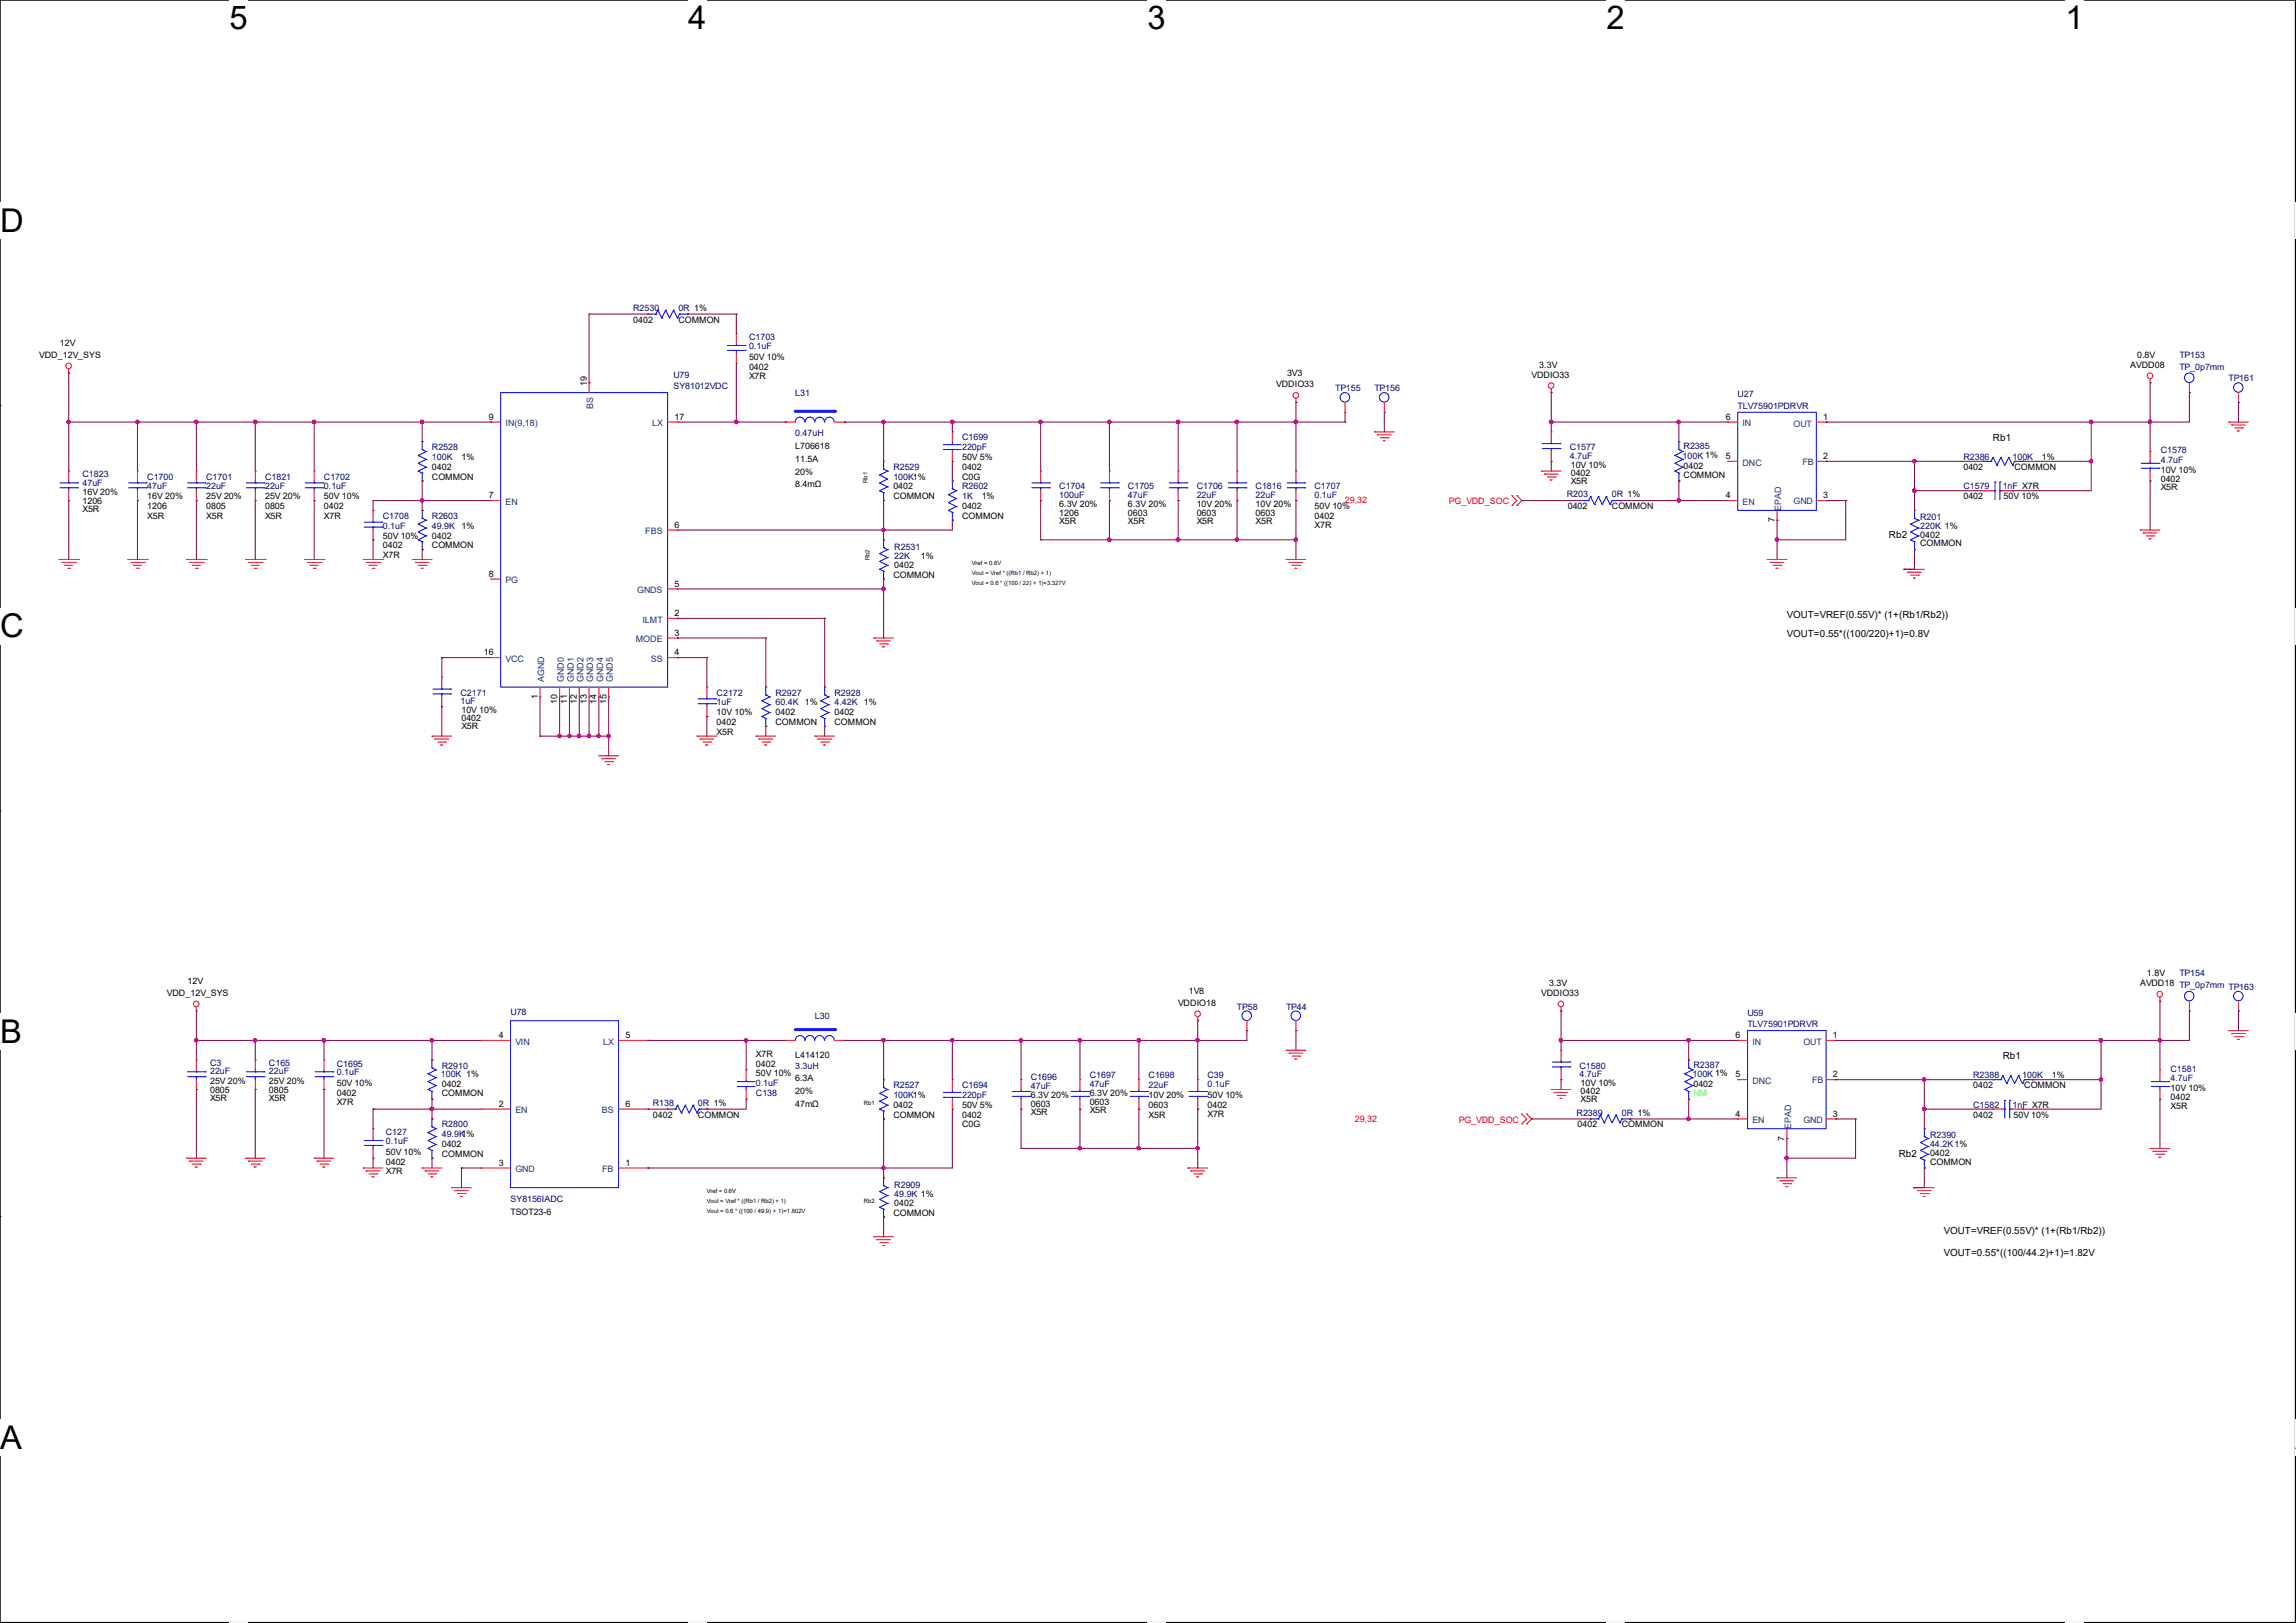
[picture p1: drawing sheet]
<svg xmlns="http://www.w3.org/2000/svg" width="297mm" height="210mm" viewBox="0 0 297 210" stroke-linecap="round" stroke-linejoin="round" font-family="sans-serif">
<defs><g id="words">
<g font-size="4.2">
<text x="29.7" y="3.8">5</text>
<text x="89" y="3.8">4</text>
<text x="148.4" y="3.8">3</text>
<text x="207.8" y="3.8">2</text>
<text x="267.2" y="3.8">1</text>
<text x="0" y="30">D</text>
<text x="0" y="82.5">C</text>
<text x="0" y="135">B</text>
<text x="0" y="187.5">A</text>
<text x="296.9" y="187.5">A</text>
</g>
<g font-size="1.3">
<text x="257.8" y="57.1">Rb1</text>
<text x="244.3" y="69.6">Rb2</text>
<text x="231.1" y="79.9">VOUT=VREF(0.55V)* (1+(Rb1/Rb2))</text>
<text x="231.1" y="82.5">VOUT=0.55*((100/220)+1)=0.8V</text>
<text x="259.1" y="137.1">Rb1</text>
<text x="245.6" y="149.6">Rb2</text>
<text x="251.5" y="159.7">VOUT=VREF(0.55V)* (1+(Rb1/Rb2))</text>
<text x="251.5" y="162.5">VOUT=0.55*((100/44.2)+1)=1.82V</text>
</g>
<g font-size="1.1" fill="#000080">
<text x="81.9" y="40.2">R2530</text>
<text x="87.7" y="40.2">0R 1%</text>
<text x="96.9" y="44">C1703</text>
<text x="96.9" y="45.2">0.1uF</text>
<text x="281.9" y="46.3">TP153</text>
<text x="281.9" y="47.8">TP_0p7mm</text>
<text x="87.1" y="48.9">U79</text>
<text x="87.1" y="50.4">SY81012VDC</text>
<text x="102.9" y="51.3">L31</text>
<text x="172.7" y="50.6">TP155</text>
<text x="177.8" y="50.6">TP156</text>
<text x="224.8" y="51.4">U27</text>
<text x="224.8" y="52.9">TLV75901PDRVR</text>
<text x="288.3" y="49.4">TP161</text>
<text x="55.9" y="58.3">R2528</text>
<text x="55.9" y="59.5">100K</text>
<text x="102.9" y="56.5">0.47uH</text>
<text x="124.4" y="57">C1699</text>
<text x="124.4" y="58.3">220pF</text>
<text x="203.1" y="58.3">C1577</text>
<text x="203.1" y="59.4">4.7uF</text>
<text x="217.7" y="59.4">100K 1%</text>
<text x="217.8" y="58.1">R2385</text>
<text x="254" y="59.5">R2386</text>
<text x="260.3" y="59.5">100K</text>
<text x="279.5" y="58.6">C1578</text>
<text x="279.5" y="59.9">4.7uF</text>
<text x="10.7" y="61.7">C1823</text>
<text x="10.7" y="62.8">47uF</text>
<text x="19" y="62.1">C1700</text>
<text x="19" y="63.3">47uF</text>
<text x="26.7" y="62.1">C1701</text>
<text x="26.7" y="63.3">22uF</text>
<text x="34.3" y="62.1">C1821</text>
<text x="34.3" y="63.3">22uF</text>
<text x="41.9" y="62.1">C1702</text>
<text x="41.9" y="63.3">0.1uF</text>
<text x="115.6" y="60.8">R2529</text>
<text x="115.6" y="62.1">100K1%</text>
<text x="124.4" y="63.3">R2602</text>
<text x="124.4" y="64.6">1K</text>
<text x="137" y="63.3">C1704</text>
<text x="137" y="64.5">100uF</text>
<text x="145.9" y="63.3">C1705</text>
<text x="145.9" y="64.5">47uF</text>
<text x="154.8" y="63.3">C1706</text>
<text x="154.8" y="64.5">22uF</text>
<text x="162.4" y="63.3">C1816</text>
<text x="162.4" y="64.5">22uF</text>
<text x="170" y="63.3">C1707</text>
<text x="170" y="64.5">0.1uF</text>
<text x="202.7" y="64.3">R203</text>
<text x="208.5" y="64.3">0R 1%</text>
<text x="254" y="63.3">C1579</text>
<text x="259.1" y="63.3">1nF X7R</text>
<text x="49.5" y="67.1">C1708</text>
<text x="49.5" y="68.4">0.1uF</text>
<text x="55.9" y="67.1">R2603</text>
<text x="55.9" y="68.4">49.9K</text>
<text x="115.7" y="71.2">R2531</text>
<text x="248.4" y="67.3">R201</text>
<text x="248.4" y="68.4">220K 1%</text>
<text x="115.7" y="72.3">22K</text>
<text x="59.6" y="90">C2171</text>
<text x="59.6" y="91.1">1uF</text>
<text x="92.7" y="90">C2172</text>
<text x="92.7" y="91.3">1uF</text>
<text x="100.3" y="90">R2927</text>
<text x="100.3" y="91.3">60.4K</text>
<text x="107.9" y="90">R2928</text>
<text x="107.9" y="91.3">4.42K</text>
<text x="66" y="131.3">U78</text>
<text x="105.4" y="131.9">L30</text>
<text x="160" y="130.6">TP58</text>
<text x="166.4" y="130.6">TP44</text>
<text x="226" y="131.4">U59</text>
<text x="281.9" y="126.3">TP154</text>
<text x="288.3" y="128.1">TP163</text>
<text x="27.2" y="137.9">C3</text>
<text x="34.8" y="137.9">C165</text>
<text x="226" y="132.9">TLV75901PDRVR</text>
<text x="27.2" y="139">22uF</text>
<text x="34.8" y="139">22uF</text>
<text x="43.6" y="138">C1695</text>
<text x="43.6" y="139.2">0.1uF</text>
<text x="57" y="139.4">100K 1%</text>
<text x="57.1" y="138.3">R2910</text>
<text x="84.4" y="143.1">R138</text>
<text x="90.3" y="143.1">0R 1%</text>
<text x="97.8" y="141.8">C138</text>
<text x="97.8" y="140.5">0.1uF</text>
<text x="102.9" y="138.3">3.3uH</text>
<text x="115.6" y="140.8">R2527</text>
<text x="115.6" y="142.1">100K1%</text>
<text x="124.4" y="140.8">C1694</text>
<text x="124.4" y="142.1">220pF</text>
<text x="133.3" y="139.8">C1696</text>
<text x="133.3" y="140.9">47uF</text>
<text x="141" y="139.5">C1697</text>
<text x="141" y="140.7">47uF</text>
<text x="148.6" y="139.5">C1698</text>
<text x="148.6" y="140.8">22uF</text>
<text x="156.2" y="139.5">C39</text>
<text x="156.2" y="140.7">0.1uF</text>
<text x="204.3" y="138.3">C1580</text>
<text x="204.3" y="139.4">4.7uF</text>
<text x="218.9" y="139.4">100K 1%</text>
<text x="219.1" y="138.1">R2387</text>
<text x="255.2" y="139.5">R2388</text>
<text x="255.2" y="143.3">C1582</text>
<text x="260.3" y="143.3">1nF X7R</text>
<text x="261.6" y="139.5">100K</text>
<text x="280.8" y="138.6">C1581</text>
<text x="280.8" y="139.9">4.7uF</text>
<text x="49.9" y="146.9">C127</text>
<text x="49.9" y="148">0.1uF</text>
<text x="57.1" y="145.9">R2800</text>
<text x="57.1" y="147.2">49.9K1%</text>
<text x="203.9" y="144.4">R2389</text>
<text x="209.8" y="144.4">0R 1%</text>
<text x="249.7" y="147.3">R2390</text>
<text x="249.7" y="148.4">44.2K1%</text>
<text x="66" y="155.5">SY8156IADC</text>
<text x="115.7" y="153.8">R2909</text>
<text x="115.7" y="154.9">49.9K 1%</text>
</g>
<g font-size="1.1">
<text x="81.9" y="41.7">0402</text>
<text x="87.7" y="41.7">COMMON</text>
<text x="5.1" y="46.3">VDD_12V_SYS</text>
<text x="7.7" y="44.8">12V</text>
<text x="96.9" y="46.6">50V 10%</text>
<text x="96.9" y="47.8">0402</text>
<text x="199.1" y="47.6">3.3V</text>
<text x="275.6" y="47.6">AVDD08</text>
<text x="276.5" y="46.3">0.8V</text>
<text x="75.9" y="49.9" transform="rotate(-90 75.9 49.9)">19</text>
<text x="96.9" y="49">X7R</text>
<text x="165.1" y="50.1">VDDIO33</text>
<text x="166.5" y="48.6">3V3</text>
<text x="198.1" y="48.9">VDDIO33</text>
<text x="59.7" y="59.5">1%</text>
<text x="63.2" y="54.3">9</text>
<text x="87.2" y="54.3">17</text>
<text x="102.9" y="58.1">L706618</text>
<text x="102.9" y="59.8">11.5A</text>
<text x="124.4" y="59.5">50V 5%</text>
<text x="223.2" y="54.3">6</text>
<text x="223.2" y="59.4">5</text>
<text x="235.8" y="59.4">2</text>
<text x="235.8" y="54.3">1</text>
<text x="264.1" y="59.5">1%</text>
<text x="10.7" y="64.1">16V 20%</text>
<text x="10.7" y="65.2">1206</text>
<text x="19" y="64.6">16V 20%</text>
<text x="19" y="65.9">1206</text>
<text x="26.7" y="64.6">25V 20%</text>
<text x="26.7" y="65.9">0805</text>
<text x="34.3" y="64.6">25V 20%</text>
<text x="34.3" y="65.9">0805</text>
<text x="41.9" y="64.6">50V 10%</text>
<text x="41.9" y="65.9">0402</text>
<text x="55.9" y="60.8">0402</text>
<text x="55.9" y="62.1">COMMON</text>
<text x="63.2" y="64.5">7</text>
<text x="102.9" y="61.4">20%</text>
<text x="102.9" y="63.1">8.4mΩ</text>
<text x="115.6" y="64.6">COMMON</text>
<text x="115.6" y="63.3">0402</text>
<text x="124.4" y="65.9">0402</text>
<text x="124.4" y="60.8">0402</text>
<text x="124.4" y="62.1">C0G</text>
<text x="127" y="64.6">1%</text>
<text x="137" y="65.6">6.3V 20%</text>
<text x="145.9" y="65.6">6.3V 20%</text>
<text x="154.8" y="65.6">10V 20%</text>
<text x="162.4" y="65.6">10V 20%</text>
<text x="170" y="65.9">50V 10%</text>
<text x="202.8" y="65.9">0402</text>
<text x="203.2" y="60.5">10V 10%</text>
<text x="203.2" y="61.6">0402</text>
<text x="203.2" y="62.6">X5R</text>
<text x="208.5" y="65.9">COMMON</text>
<text x="217.8" y="60.7">0402</text>
<text x="217.8" y="61.8">COMMON</text>
<text x="223.2" y="64.5">4</text>
<text x="235.8" y="64.5">3</text>
<text x="254" y="60.8">0402</text>
<text x="254" y="64.6">0402</text>
<text x="259.2" y="64.6">50V 10%</text>
<text x="260.6" y="60.8">COMMON</text>
<text x="279.5" y="61.2">10V 10%</text>
<text x="279.5" y="62.3">0402</text>
<text x="279.5" y="63.5">X5R</text>
<text x="10.7" y="66.3">X5R</text>
<text x="19" y="67.1">X5R</text>
<text x="26.7" y="67.1">X5R</text>
<text x="34.3" y="67.1">X5R</text>
<text x="41.9" y="67.1">X7R</text>
<text x="49.5" y="69.7">50V 10%</text>
<text x="49.5" y="71">0402</text>
<text x="55.9" y="69.7">0402</text>
<text x="55.9" y="71">COMMON</text>
<text x="59.7" y="68.4">1%</text>
<text x="87.2" y="68.3">6</text>
<text x="124.4" y="67.1">COMMON</text>
<text x="137" y="66.8">1206</text>
<text x="137" y="67.8">X5R</text>
<text x="145.9" y="66.8">0603</text>
<text x="145.9" y="67.8">X5R</text>
<text x="154.8" y="66.8">0603</text>
<text x="154.8" y="67.8">X5R</text>
<text x="162.4" y="66.8">0603</text>
<text x="162.4" y="67.8">X5R</text>
<text x="170" y="67.1">0402</text>
<text x="170" y="68.3">X7R</text>
<text x="229.6" y="67.6" transform="rotate(-90 229.6 67.6)">7</text>
<text x="248.4" y="69.6">0402</text>
<text x="248.4" y="70.7">COMMON</text>
<text x="49.5" y="72.2">X7R</text>
<text x="63.2" y="74.6">8</text>
<text x="87.2" y="75.9">5</text>
<text x="115.6" y="74.8">COMMON</text>
<text x="115.7" y="73.5">0402</text>
<text x="119.1" y="72.3">1%</text>
<text x="87.2" y="79.7">2</text>
<text x="87.2" y="82.3">3</text>
<text x="62.6" y="84.8">16</text>
<text x="87.2" y="84.8">4</text>
<text x="59.7" y="92.3">10V 10%</text>
<text x="59.7" y="93.3">0402</text>
<text x="59.7" y="94.3">X5R</text>
<text x="69.6" y="90.4" transform="rotate(-90 69.6 90.4)">1</text>
<text x="72.1" y="91.1" transform="rotate(-90 72.1 91.1)">10</text>
<text x="73.4" y="91.1" transform="rotate(-90 73.4 91.1)">11</text>
<text x="74.6" y="91.1" transform="rotate(-90 74.6 91.1)">12</text>
<text x="75.9" y="91.1" transform="rotate(-90 75.9 91.1)">13</text>
<text x="77.2" y="91.1" transform="rotate(-90 77.2 91.1)">14</text>
<text x="78.4" y="91.1" transform="rotate(-90 78.4 91.1)">15</text>
<text x="92.7" y="92.5">10V 10%</text>
<text x="92.7" y="93.8">0402</text>
<text x="92.7" y="95.1">X5R</text>
<text x="100.3" y="92.5">0402</text>
<text x="100.3" y="93.8">COMMON</text>
<text x="104.1" y="91.3">1%</text>
<text x="107.9" y="92.5">0402</text>
<text x="107.9" y="93.8">COMMON</text>
<text x="111.7" y="91.3">1%</text>
<text x="21.6" y="128.9">VDD_12V_SYS</text>
<text x="24.3" y="127.3">12V</text>
<text x="152.4" y="130.1">VDDIO18</text>
<text x="153.8" y="128.6">1V8</text>
<text x="199.4" y="128.9">VDDIO33</text>
<text x="200.4" y="127.6">3.3V</text>
<text x="276.8" y="127.6">AVDD18 TP_0p7mm</text>
<text x="277.7" y="126.3">1.8V</text>
<text x="64.5" y="134.3">4</text>
<text x="80.9" y="134.3">5</text>
<text x="97.8" y="136.7">X7R</text>
<text x="102.9" y="136.9">L414120</text>
<text x="224.5" y="134.3">6</text>
<text x="237.1" y="134.3">1</text>
<text x="27.2" y="140.3">25V 20%</text>
<text x="27.2" y="141.4">0805</text>
<text x="27.2" y="142.5">X5R</text>
<text x="34.8" y="140.3">25V 20%</text>
<text x="34.8" y="141.4">0805</text>
<text x="34.8" y="142.5">X5R</text>
<text x="43.6" y="140.5">50V 10%</text>
<text x="43.6" y="141.8">0402</text>
<text x="43.6" y="143">X7R</text>
<text x="57.1" y="140.7">0402</text>
<text x="57.1" y="141.8">COMMON</text>
<text x="64.5" y="143.2">2</text>
<text x="80.9" y="143.2">6</text>
<text x="97.8" y="139.3">50V 10%</text>
<text x="97.8" y="138">0402</text>
<text x="102.9" y="139.9">6.3A</text>
<text x="102.9" y="141.6">20%</text>
<text x="102.9" y="143.2">47mΩ</text>
<text x="115.6" y="143.3">0402</text>
<text x="124.4" y="143.3">50V 5%</text>
<text x="133.3" y="142.1">6.3V 20%</text>
<text x="133.3" y="143.2">0603</text>
<text x="141" y="141.8">6.3V 20%</text>
<text x="141" y="143">0603</text>
<text x="141" y="144">X5R</text>
<text x="148.6" y="142.1">10V 20%</text>
<text x="148.6" y="143.3">0603</text>
<text x="156.2" y="142.1">50V 10%</text>
<text x="156.2" y="143.3">0402</text>
<text x="204.5" y="140.5">10V 10%</text>
<text x="204.5" y="141.6">0402</text>
<text x="204.5" y="142.6">X5R</text>
<text x="219.1" y="140.7">0402</text>
<text x="224.5" y="139.4">5</text>
<text x="237.1" y="139.4">2</text>
<text x="255.2" y="140.8">0402</text>
<text x="261.8" y="140.8">COMMON</text>
<text x="265.4" y="139.5">1%</text>
<text x="280.8" y="141.2">10V 10%</text>
<text x="280.8" y="142.3">0402</text>
<text x="280.8" y="143.5">X5R</text>
<text x="49.9" y="149.4">50V 10%</text>
<text x="57.1" y="148.4">0402</text>
<text x="57.1" y="149.7">COMMON</text>
<text x="84.4" y="144.6">0402</text>
<text x="90.3" y="144.6">COMMON</text>
<text x="115.6" y="144.6">COMMON</text>
<text x="124.4" y="144.6">0402</text>
<text x="124.4" y="145.9">C0G</text>
<text x="133.3" y="144.2">X5R</text>
<text x="148.6" y="144.6">X5R</text>
<text x="156.2" y="144.5">X7R</text>
<text x="204.1" y="145.9">0402</text>
<text x="209.8" y="145.9">COMMON</text>
<text x="224.5" y="144.5">4</text>
<text x="230.8" y="147.6" transform="rotate(-90 230.8 147.6)">7</text>
<text x="237.1" y="144.5">3</text>
<text x="249.7" y="149.6">0402</text>
<text x="255.2" y="144.6">0402</text>
<text x="260.5" y="144.6">50V 10%</text>
<text x="49.9" y="150.7">0402</text>
<text x="49.9" y="151.9">X7R</text>
<text x="64.5" y="150.8">3</text>
<text x="80.9" y="150.8">1</text>
<text x="249.7" y="150.7">COMMON</text>
<text x="66" y="157.2">TSOT23-6</text>
<text x="115.6" y="157.3">COMMON</text>
<text x="115.7" y="156">0402</text>
</g>
<g font-size="1.1" fill="#004080">
<text x="76.8" y="53" transform="rotate(-90 76.8 53)">BS</text>
<text x="65.4" y="55.2">IN(9,18)</text>
<text x="84.4" y="55.2">LX</text>
<text x="225.4" y="55.2">IN</text>
<text x="232" y="55.2">OUT</text>
<text x="65.4" y="65.3">EN</text>
<text x="225.4" y="65.3">EN</text>
<text x="225.4" y="60.2">DNC</text>
<text x="232" y="65.2">GND</text>
<text x="233.1" y="60.2">FB</text>
<text x="83.5" y="69.1">FBS</text>
<text x="230.4" y="66.1" transform="rotate(-90 230.4 66.1)">EPAD</text>
<text x="65.4" y="75.5">PG</text>
<text x="82.4" y="76.8">GNDS</text>
<text x="82.2" y="83.1">MODE</text>
<text x="83.1" y="80.6">ILMT</text>
<text x="65.4" y="85.6">VCC</text>
<text x="70.4" y="88.3" transform="rotate(-90 70.4 88.3)">AGND</text>
<text x="72.9" y="88.3" transform="rotate(-90 72.9 88.3)">GND0</text>
<text x="74.2" y="88.3" transform="rotate(-90 74.2 88.3)">GND1</text>
<text x="75.5" y="88.3" transform="rotate(-90 75.5 88.3)">GND2</text>
<text x="76.8" y="88.3" transform="rotate(-90 76.8 88.3)">GND3</text>
<text x="78" y="88.3" transform="rotate(-90 78 88.3)">GND4</text>
<text x="79.3" y="88.3" transform="rotate(-90 79.3 88.3)">GND5</text>
<text x="84.2" y="85.6">SS</text>
<text x="66.7" y="135.2">VIN</text>
<text x="78" y="135.2">LX</text>
<text x="226.7" y="135.2">IN</text>
<text x="233.3" y="135.2">OUT</text>
<text x="226.7" y="140.3">DNC</text>
<text x="234.4" y="140.2">FB</text>
<text x="66.7" y="144.1">EN</text>
<text x="77.8" y="144.1">BS</text>
<text x="226.7" y="145.3">EN</text>
<text x="231.7" y="146.1" transform="rotate(-90 231.7 146.1)">EPAD</text>
<text x="233.3" y="145.2">GND</text>
<text x="66.7" y="151.7">GND</text>
<text x="77.9" y="151.7">FB</text>
</g>
<g font-size="1.1" fill="#f00">
<text x="174" y="65.1">29,32</text>
<text x="187.4" y="65.2">PG_VDD_SOC</text>
<text x="175.2" y="145.1">29,32</text>
<text x="188.7" y="145.2">PG_VDD_SOC</text>
</g>
<text font-size="1.1" fill="#0f0" x="219.1" y="141.8">NM</text>
<g font-size=".8">
<text x="112.2" y="62.5" transform="rotate(-90 112.2 62.5)">Rb1</text>
<text x="112.5" y="72.5" transform="rotate(-90 112.5 72.5)">Rb2</text>
<text x="125.7" y="73.1">Vref = 0.6V</text>
<text x="125.7" y="74.4">Vout = Vref * ((Rb1 / Rb2) + 1)</text>
<text x="125.7" y="75.6">Vout = 0.6 * ((100 / 22) + 1)=3.327V</text>
<text x="111.8" y="143">Rb1</text>
<text x="91.4" y="155.7">Vout = Vref * ((Rb1 / Rb2) + 1)</text>
<text x="91.4" y="154.4">Vref = 0.6V</text>
<text x="111.8" y="155.7">Rb2</text>
<text x="91.4" y="156.9">Vout = 0.6 * ((100 / 49.9) + 1)=1.802V</text>
</g>
</g></defs>
<path d="M0 0h296.9v209.9h-296.9z" fill="none" stroke="#000" stroke-width=".13"/>
<g fill="#fff">
<path d="M29.7 0h2.3v4.7h-2.3z"/>
<path d="M29.7 209.9h2.3v.1h-2.3z"/>
</g>
<path d="M59.4 0h.1M59.4 209.9h.1" fill="none" stroke="#000" stroke-width=".13"/>
<g fill="#fff">
<path d="M89 0h2.4v4.7h-2.4z"/>
<path d="M89 209.9h2.4v.1h-2.4z"/>
</g>
<path d="M118.7 0h.1M118.7 209.9h.1" fill="none" stroke="#000" stroke-width=".13"/>
<g fill="#fff">
<path d="M148.4 0h2.4v4.7h-2.4z"/>
<path d="M148.4 209.9h2.4v.1h-2.4z"/>
</g>
<path d="M178.1 0h.1M178.1 209.9h.1" fill="none" stroke="#000" stroke-width=".13"/>
<g fill="#fff">
<path d="M207.8 0h2.4v4.7h-2.4z"/>
<path d="M207.8 209.9h2.4v.1h-2.4z"/>
</g>
<path d="M237.5 0h.1M237.5 209.9h.1" fill="none" stroke="#000" stroke-width=".13"/>
<g fill="#fff">
<path d="M267.2 0h2.4v4.7h-2.4z"/>
<path d="M267.2 209.9h2.4v.1h-2.4z"/>
<path d="M0 26.2h3v4.7h-3z"/>
<path d="M296.9 26.2h.1v4.7h-.1z"/>
<path d="M0 78.7h3v4.7h-3z"/>
<path d="M296.9 78.7h.1v4.7h-.1z"/>
</g>
<path d="M0 52.5h.1M296.9 52.5h.1" fill="none" stroke="#000" stroke-width=".13"/>
<g fill="#fff">
<path d="M0 131.1h2.8v4.8h-2.8z"/>
<path d="M296.9 131.1h.1v4.8h-.1z"/>
</g>
<path d="M0 104.9h.1M296.9 104.9h.1" fill="none" stroke="#000" stroke-width=".13"/>
<g fill="#fff">
<path d="M-.1 183.6h2.9v4.8h-2.9z"/>
<path d="M296.8 183.6h.2v4.8h-.2z"/>
</g>
<path d="M0 157.4h.1M296.9 157.4h.1" fill="none" stroke="#000" stroke-width=".13"/>
<g fill="none" stroke="#f00" stroke-width=".13">
<path d="M8.9 48.3h.1M8.9 47.8v.5M167.6 52.1h.1M167.6 51.6v.5M177.8 55.9h.1M177.8 55.9h2.5M178.2 56.3h.1M178.2 56.3h1.8M178.6 56.6h1M178.9 57h.1M178.9 57h.3M179.6 56.6h.1"/>
<path d="M200.7 50.8h.1M200.7 50.3v.5M278.1 49.5h.1M278.1 49v.5M288.3 54.6h.1M288.3 54.6h2.5M288.7 55h.1M288.7 55h1.7M289.1 55.4h1M289.4 55.8h.1M289.4 55.8h.3M290.1 55.4h.1"/>
<path d="M7.6 72.4h2.6M8 72.8h1.8M8.4 73.2h.1M8.4 73.2h1M8.8 73.5h.2M9 73.5h.1M9.8 72.8h.1M10.2 72.4h.1M16.5 72.4h2.5M16.9 72.8h1.8M17.3 73.2h.1M17.3 73.2h1"/>
<path d="M17.7 73.5h.2M17.9 73.5h.1M18.7 72.8h.1M19 72.4h.1M24.1 72.4h2.6M24.5 72.8h1.8M24.9 73.2h.1M24.9 73.2h1M25.3 73.5h.2M25.5 73.5h.1M26.3 72.8h.1M26.7 72.4h.1"/>
<path d="M31.7 72.4h2.6M32.1 72.8h1.8M32.5 73.2h.1M32.5 73.2h1M32.9 73.5h.2M33.1 73.5h.1M33.9 72.8h.1M34.3 72.4h.1M39.4 72.4h2.5M39.8 72.8h1.7M40.1 73.2h.1M40.1 73.2h1"/>
<path d="M40.5 73.5h.3M40.8 73.5h.1M41.5 72.8h.1M41.9 72.4h.1M47 72.4h2.5M47.4 72.8h1.7M47.8 73.2h.1M47.8 73.2h1M48.1 73.5h.3M48.4 73.5h.1M49.1 72.8h.1M49.5 72.4h.1"/>
<path d="M53.3 72.4h.1M53.3 72.4h2.6M53.7 72.8h.1M53.7 72.8h1.8M54.1 73.2h1M54.5 73.5h.1M54.5 73.5h.2M54.6 66h.1M54.6 71.1h.1M55.1 73.2h.1M123.2 67.3h.1M123.2 62.2h.1"/>
<path d="M166.4 72.4h.1M166.4 72.4h2.5M166.8 72.8h.1M166.8 72.8h1.7M167.1 73.2h1M167.5 73.5h.1M167.5 73.5h.3M168.1 73.2h.1M195.6 65.4h.1M195.6 64.1h.1M195.6 64.1l.6 .7-.6 .6M196.2 64.1h.1"/>
<path d="M196.2 65.4h.1M196.2 64.1l.6 .7-.6 .6M199.4 61h.1M199.4 61h2.5M199.8 61.3h.1M199.8 61.3h1.7M200.2 61.7h1M200.5 62.1h.1M200.5 62.1h.3M201.2 61.7h.1M228.6 72.4h.1M228.6 72.4h2.5"/>
<path d="M229 72.8h.1M229 72.8h1.8M229.4 73.2h1M229.7 73.5h.1M229.7 73.5h.3M230.4 73.2h.1M246.4 73.7h.1M246.4 73.7h2.5M246.8 74h.1M246.8 74h1.7M247.1 74.4h1.1M247.5 74.8h.1"/>
<path d="M247.5 74.8h.3M248.2 74.4h.1M276.9 68.6h.1M276.9 68.6h2.5M277.2 69h.1M277.2 69h1.8M277.6 69.3h1M278 69.7h.1M278 69.7h.3M278.6 69.3h.1M55.9 95.2h.1M55.9 95.2h2.5"/>
<path d="M56.3 95.6h.1M56.3 95.6h1.7M56.6 96h1.1M57 96.4h.1M57 96.4h.3M57.7 96h.1M77.5 97.8h.1M77.5 97.8h2.5M77.9 98.2h.1M77.9 98.2h1.7M78.2 98.6h1M78.6 98.9h.1"/>
<path d="M78.6 98.9h.3M79.2 98.6h.1M90.2 95.2h.1M90.2 95.2h2.5M90.6 95.6h.1M90.6 95.6h1.7M90.9 96h1M91.3 96.4h.1M91.3 96.4h.3M91.9 96h.1M97.8 95.2h.1M97.8 95.2h2.5"/>
<path d="M98.2 95.6h.1M98.2 95.6h1.7M98.6 96h1M98.9 96.4h.1M98.9 96.4h.3M99.6 96h.1M105.4 95.2h.1M105.4 95.2h2.5M105.8 95.6h.1M105.8 95.6h1.8M106.2 96h1M106.6 96.4h.1"/>
<path d="M106.6 96.4h.2M107.2 96h.1M113 82.5h.1M113 82.5h2.6M113.4 82.9h.1M113.4 82.9h1.8M113.8 83.3h1M114.2 83.7h.1M114.2 83.7h.2M114.8 83.3h.1M25.4 130.8h.1M25.4 137.2h.1"/>
<path d="M25.4 130.3v.5M25.4 137.2v1.2M25.4 139.7v1.3M55.9 137.2h.1M147.3 139.7h.1M147.3 139.7v1.3M154.9 132.1h.1M154.9 131.6v.5M166.4 135.9h.1M166.4 135.9h2.5M166.8 136.3h.1M166.8 136.3h1.7"/>
<path d="M167.1 136.7h1M167.5 137h.1M167.5 137h.3M168.1 136.7h.1M201.9 130.8h.1M201.9 130.3v.5M279.4 129.5h.1M279.4 129v.5M288.3 133.3h.1M288.3 133.3h2.5M288.7 133.7h.1M288.7 133.7h1.7"/>
<path d="M289.1 134.1h1M289.4 134.5h.1M289.4 134.5h.3M290.1 134.1h.1M24.1 149.9h.1M24.1 149.9h2.6M24.5 150.2h.1M24.5 150.2h1.8M24.9 150.6h1M25.3 151h.1M25.3 151h.2M25.4 141h.1"/>
<path d="M25.9 150.6h.1M31.7 149.9h.1M31.7 149.9h2.6M32.1 150.2h.1M32.1 150.2h1.8M32.5 150.6h1M32.9 151h.1M32.9 151h.2M33.5 150.6h.1M40.6 149.9h.1M40.6 149.9h2.6M41 150.2h.1"/>
<path d="M41 150.2h1.8M41.4 150.6h1M41.8 151h.1M41.8 151h.2M42.4 150.6h.1M47 151.1h.1M47 151.1h2.5M47.4 151.5h.1M47.4 151.5h1.7M47.8 151.9h1M48.1 152.3h.1M48.1 152.3h.3"/>
<path d="M48.8 151.9h.1M54.6 151.1h.1M54.6 151.1h2.5M55 151.5h.1M55 151.5h1.8M55.4 151.9h1M55.8 152.3h.1M55.8 152.3h.2M55.9 142.2h.1M56.4 151.9h.1M58.4 153.7h.1M58.4 153.7h2.6"/>
<path d="M58.8 154.1h.1M58.8 154.1h1.8M59.2 154.4h1M59.6 154.8h.1M59.6 154.8h.2M60.2 154.4h.1M147.3 143.5h.1M147.3 142.2v1.3M153.7 151.1h.1M153.7 151.1h2.5M154.1 151.5h.1M154.1 151.5h1.7"/>
<path d="M154.4 151.9h1M154.8 152.3h.1M154.8 152.3h.3M155.4 151.9h.1M196.8 145.4h.1M196.8 144.1h.1M196.8 144.1l.7 .7-.7 .6M197.5 144.1h.1M197.5 145.4h.1M197.5 144.1l.6 .7-.6 .6M200.7 141h.1M200.7 141h2.5"/>
<path d="M201 141.4h.1M201 141.4h1.8M201.4 141.7h1M201.8 142.1h.1M201.8 142.1h.3M202.4 141.7h.1M229.9 152.4h.1M229.9 152.4h2.5M230.3 152.8h.1M230.3 152.8h1.7M230.6 153.2h1M231 153.5h.1"/>
<path d="M231 153.5h.3M231.6 153.2h.1M247.6 153.7h.1M247.6 153.7h2.6M248 154.1h.1M248 154.1h1.8M248.4 154.4h1M248.8 154.8h.1M248.8 154.8h.2M249.4 154.4h.1M278.1 148.6h.1M278.1 148.6h2.6"/>
<path d="M278.5 149h.1M278.5 149h1.8M278.9 149.4h1M279.3 149.7h.1M279.3 149.7h.2M279.9 149.4h.1M113 160h.1M113 160h2.6M113.4 160.4h.1M113.4 160.4h1.8M113.8 160.8h1M114.2 161.2h.1"/>
<path d="M114.2 161.2h.2M114.8 160.8h.1"/>
<circle cx="8.9" cy="47.3" r=".36"/>
<circle cx="167.6" cy="51.2" r=".36"/>
<circle cx="200.6" cy="49.9" r=".36"/>
<circle cx="278.1" cy="48.6" r=".36"/>
<circle cx="25.4" cy="129.9" r=".36"/>
<circle cx="154.9" cy="131.2" r=".36"/>
<circle cx="201.9" cy="129.9" r=".36"/>
<circle cx="279.4" cy="128.6" r=".36"/>
</g>
<g fill="none" stroke="#00f" stroke-width=".13">
<path d="M54.1 69.8h.1M54.1 67.8h.1M54.1 69.8l.5 .3M54.1 67.8l1 .5M54.6 70.1h.1M54.6 67.1h.1M54.6 66h.1M54.6 71.1h.1M54.6 67.1l.5 .2M54.6 66v1.1M54.6 70.1v1M55.1 69.3h.1"/>
<path d="M55.1 68.3h.1M55.1 67.3h.1M55.1 68.3l-1 .5 1 .5M55.1 69.3l-1 .5M55.1 67.3l-1 .5M122.7 64h.1M122.7 65h.1M122.7 66h.1M122.7 64l1 .5-1 .5M122.7 66l.5 .3M122.7 65l1 .5M123.2 63.2h.1"/>
<path d="M123.2 66.3h.1M123.2 67.3h.1M123.2 62.2h.1M123.2 63.2l.5 .3M123.2 62.2v1M123.2 66.3v1M123.7 63.5h.1M123.7 65.5h.1M123.7 63.5l-1 .5M123.7 65.5l-1 .5M24.3 139.3h2.2M24.3 138.7h2.2"/>
<path d="M25.4 138.7h.1M25.4 139.3h.1M25.4 138.4v.3M25.4 139.3v.4M26.5 139.3h.1M26.5 138.7h.1M55.4 138.9h.1M55.4 138.9l1 .5M55.9 138.2h.1M55.9 137.2h.1M55.9 138.2l.5 .2M55.9 137.2v1"/>
<path d="M56.4 139.4h.1M56.4 138.4h.1M56.4 139.4l-1 .6 1 .5M56.4 138.4l-1 .5M55.4 141h.1M55.4 141l.5 .2M55.9 141.2h.1M55.9 142.2h.1M55.9 141.2v1M56.4 140.5h.1M56.4 140.5l-1 .5M146.2 141.9h2.3"/>
<path d="M146.2 141.2h2.3M147.3 141.2h.1M147.3 141.9h.1M147.3 141v.2M147.3 141.9v.3M148.5 141.9h.1M148.5 141.2h.1"/>
</g>
<path d="M102.9 53.2h5" fill="none" stroke="#00f" stroke-width=".38"/>
<circle cx="107.9" cy="53.2" r=".19" fill="#00f"/>
<g fill="none" stroke="#00f" stroke-width=".13">
<path d="M94.1 45.3h2.3M94.1 44.7h2.3M95.2 44.7h.1M95.2 45.3h.1M95.2 44.4v.3M95.2 45.3v.4M96.4 45.3h.1M96.4 44.7h.1M104.1 54.6a.61 .61 0 0 0-.6-.6 .61 .61 0 0 0-.6 .6M105.4 54.6a.61 .61 0 0 0-.6-.6 .61 .61 0 0 0-.7 .6M106.6 54.6a.61 .61 0 0 0-.6-.6 .61 .61 0 0 0-.6 .6M107.9 54.6a.61 .61 0 0 0-.6-.6 .61 .61 0 0 0-.6 .6"/>
<path d="M114.3 59.7h.1M114.3 59.7v1M113.8 61.5h.1M113.8 62.5h.1M113.8 63.5h.1M113.8 73.7h.1M113.8 71.6h.1M113.8 61.5l1 .5-1 .5M113.8 63.5l.5 .3M113.8 62.5l1 .5M113.8 73.7l.5 .2M113.8 71.6l1 .5"/>
<path d="M114.3 60.7h.1M114.3 63.8h.1M114.3 64.8h.1M114.3 73.9h.1M114.3 70.9h.1M114.3 69.8h.1M114.3 74.9h.1M114.3 60.7l.5 .3M114.3 63.8v1M114.3 69.8v1.1M114.3 73.9v1M114.3 70.9l.5 .2"/>
<path d="M114.8 61h.1M114.8 63h.1M114.8 73.2h.1M114.8 72.1h.1M114.8 71.1h.1M114.8 61l-1 .5M114.8 63l-1 .5M114.8 72.1l-1 .5 1 .6M114.8 73.2l-1 .5M114.8 71.1l-1 .5M247.1 69.8h.1M247.1 67.8h.1"/>
<path d="M247.1 69.8l.5 .3M247.1 67.8l1.1 .5M247.6 70.1h.1M247.6 67.1h.1M247.6 66h.1M247.6 71.1h.1M247.6 67.1l.6 .2M247.6 66v1.1M247.6 70.1v1M248.2 69.3h.1M248.2 68.3h.1M248.2 67.3h.1"/>
<path d="M248.2 68.3l-1.1 .5 1.1 .5M248.2 69.3l-1.1 .5M248.2 67.3l-1.1 .5M106.2 92.7h.1M106.2 90.7h.1M106.2 92.7l.5 .3M106.2 90.7l1 .5M106.7 93h.1M106.7 89.9h.1M106.7 88.9h.1M106.7 94h.1M106.7 89.9l.5 .3"/>
<path d="M106.7 88.9v1M106.7 93v1M107.2 92.2h.1M107.2 91.2h.1M107.2 90.2h.1M107.2 91.2l-1 .5 1 .5M107.2 92.2l-1 .5M107.2 90.2l-1 .5M200.8 138h2.3M200.8 137.4h2.3M201.9 137.4h.1M201.9 138h.1"/>
<path d="M201.9 137.2v.2M201.9 138v.4M203.1 138h.1M203.1 137.4h.1M248.4 149.9h.1M248.4 147.8h.1M248.4 149.9l.5 .2M248.4 147.8l1 .5M248.9 150.1h.1M248.9 147.1h.1M248.9 146h.1M248.9 151.1h.1"/>
<path d="M248.9 147.1l.5 .2M248.9 146v1.1M248.9 150.1v1M249.4 149.4h.1M249.4 148.3h.1M249.4 147.3h.1M249.4 148.3l-1 .5 1 .6M249.4 149.4l-1 .5M249.4 147.3l-1 .5"/>
</g>
<g fill="none" stroke="#f00" stroke-width=".13">
<path d="M95.2 43.2h.1M95.2 47h.1M95.2 43.2v1.2M95.2 45.7v1.3M101.6 54.6h.1M101.6 54.6h1.3M107.9 54.6h1.3M109.2 54.6h.1M114.3 59.7h.1M114.3 64.8h.1M114.3 69.8h.1M114.3 74.9h.1"/>
<path d="M247.6 66h.1M247.6 71.1h.1M106.7 88.9h.1M106.7 94h.1M201.9 135.9h.1M201.9 139.7h.1M201.9 135.9v1.3M201.9 138.4v1.3M248.9 146h.1M248.9 151.1h.1"/>
</g>
<path d="M102.9 133.2h5" fill="none" stroke="#00f" stroke-width=".38"/>
<circle cx="107.9" cy="133.2" r=".19" fill="#00f"/>
<g fill="none" stroke="#00f" stroke-width=".13">
<path d="M54.1 58.9h.1M54.1 58.9l1 .5M54.6 58.2h.1M54.6 57.1h.1M54.6 58.2l.5 .2M54.6 57.1v1.1M55.1 59.4h.1M55.1 58.4h.1M55.1 59.4l-1 .5 1 .6M55.1 58.4l-1 .5M64.8 50.8h21.6v38.1h-21.6zM83.8 40.6h.1"/>
<path d="M83.8 40.6h1M84.8 40.6h.1M85.1 40.1h.1M85.1 40.1l-.3 .5M85.1 40.1l.5 1M85.6 41.1h.1M86.1 40.1h.1M86.1 40.1l.5 1 .5-1M86.1 40.1l-.5 1M87.1 40.1h.1M87.1 40.1l.5 1M87.6 41.1h.1"/>
<path d="M87.9 40.6h.1M87.9 40.6l-.3 .5M87.9 40.6h1M88.9 40.6h.1M122 57.5h.1M122 58.2h.1M122 57.5h2.3M122 58.2h2.3M123.2 58.2h.1M123.2 57.5h.1M123.2 57.1v.4M123.2 58.2v.2"/>
<path d="M199.5 58h2.3M199.5 57.4h2.3M200.7 57.4h.1M200.7 58h.1M200.7 57.1v.3M200.7 58v.4M201.8 58h.1M201.8 57.4h.1M216.7 58.9h.1M216.7 58.9l1 .5M217.2 58.2h.1M217.2 57.1h.1"/>
<path d="M217.2 58.2l.5 .2M217.2 57.1v1.1M217.7 59.4h.1M217.7 58.4h.1M217.7 59.4l-1 .5 1 .6M217.7 58.4l-1 .5M224.8 53.3h10.1v12.7h-10.1zM256.5 59.7h.1M256.5 59.7h1.1M257.6 59.7h.1M257.8 59.2h.1M257.8 59.2l-.2 .5"/>
<path d="M257.8 59.2l.5 1M258.8 59.2h.1M258.8 59.2l.5 1 .5-1M258.8 59.2l-.5 1M259.8 59.2h.1M259.8 59.2l.5 1M260.6 59.7h.1M260.6 59.7l-.3 .5M260.6 59.7h1M261.6 59.7h.1M277 59.9h2.3M278.1 59.9h.1"/>
<path d="M278.1 59.7v.2M279.3 59.9h.1M7.7 63.1h2.3M7.7 62.5h2.3M8.9 62.5h.1M8.9 63.1h.1M8.9 62.2v.3M8.9 63.1v.4M10 63.1h.1M10 62.5h.1M16.6 63.1h2.3M16.6 62.5h2.3"/>
<path d="M17.8 62.5h.1M17.8 63.1h.1M17.8 62.2v.3M17.8 63.1v.4M18.9 63.1h.1M18.9 62.5h.1M24.3 63.1h2.2M24.3 62.5h2.2M25.4 62.5h.1M25.4 63.1h.1M25.4 62.2v.3M25.4 63.1v.4"/>
<path d="M26.5 63.1h.1M26.5 62.5h.1M31.9 63.1h2.3M31.9 62.5h2.3M33 62.5h.1M33 63.1h.1M33 62.2v.3M33 63.1v.4M34.2 63.1h.1M34.2 62.5h.1M39.5 63.1h2.3M39.5 62.5h2.3"/>
<path d="M40.6 62.5h.1M40.6 63.1h.1M40.6 62.2v.3M40.6 63.1v.4M41.8 63.1h.1M41.8 62.5h.1M47.1 68.2h2.3M47.1 67.6h2.3M48.3 67.6h.1M48.3 68.2h.1M48.3 67.3v.3M48.3 68.2v.4"/>
<path d="M49.4 68.2h.1M49.4 67.6h.1M54.1 61h.1M54.1 61l.5 .2M54.6 61.2h.1M54.6 62.2h.1M54.6 61.2v1M55.1 60.5h.1M55.1 60.5l-1 .5M133.5 63.1h2.3M133.5 62.5h2.3M134.6 62.5h.1"/>
<path d="M134.6 63.1h.1M134.6 62.2v.3M134.6 63.1v.4M135.8 63.1h.1M135.8 62.5h.1M142.4 63.1h2.3M142.4 62.5h2.3M143.5 62.5h.1M143.5 63.1h.1M143.5 62.2v.3M143.5 63.1v.4M144.7 63.1h.1"/>
<path d="M144.7 62.5h.1M151.3 63.1h2.2M151.3 62.5h2.2M152.4 62.5h.1M152.4 63.1h.1M152.4 62.2v.3M152.4 63.1v.4M153.5 63.1h.1M153.5 62.5h.1M158.9 63.1h2.3M158.9 62.5h2.3M160 62.5h.1"/>
<path d="M160 63.1h.1M160 62.2v.3M160 63.1v.4M161.2 63.1h.1M161.2 62.5h.1M166.5 63.1h2.3M166.5 62.5h2.3M167.6 62.5h.1M167.6 63.1h.1M167.6 62.2v.3M167.6 63.1v.4M168.8 63.1h.1"/>
<path d="M168.8 62.5h.1M204.5 64.8h.1M204.5 64.8h1M205.5 64.8h.1M205.7 64.3h.1M205.7 64.3l-.2 .5M205.7 64.3l.5 1M206.2 65.3h.1M206.8 64.3h.1M206.8 64.3l.5 1 .5-1M206.8 64.3l-.6 1M207.8 64.3h.1"/>
<path d="M207.8 64.3l.5 1M208.3 65.3h.1M208.5 64.8h.1M208.5 64.8l-.2 .5M208.5 64.8h1M209.5 64.8h.1M216.7 61h.1M216.7 61l.5 .2M217.2 61.2h.1M217.2 62.2h.1M217.2 61.2v1M217.7 60.5h.1"/>
<path d="M217.7 60.5l-1 .5M257.8 63.5h.3M258.1 63.5h.1M258.1 62.4h.1M258.1 62.4v2.2M258.3 60.2h.1M258.7 62.4h.1M258.7 63.5h.1M258.7 63.5h.4M258.7 62.4v2.2M260.3 60.2h.1M277 60.6h2.3"/>
<path d="M278.1 60.6h.1M278.1 60.6v.4M279.3 60.6h.1M56 89.8h2.3M56 89.2h2.3M57.1 89.2h.1M57.1 89.8h.1M57.1 88.9v.3M57.1 89.8v.4M58.3 89.8h.1M58.3 89.2h.1M90.3 91.1h2.3"/>
<path d="M90.3 90.4h2.3M91.4 90.4h.1M91.4 91.1h.1M91.4 90.2v.2M91.4 91.1v.3M92.6 91.1h.1M92.6 90.4h.1M98.6 92.7h.1M98.6 90.7h.1M98.6 92.7l.5 .3M98.6 90.7l1 .5M99.1 93h.1"/>
<path d="M99.1 89.9h.1M99.1 88.9h.1M99.1 94h.1M99.1 89.9l.5 .3M99.1 88.9v1M99.1 93v1M99.6 92.2h.1M99.6 91.2h.1M99.6 90.2h.1M99.6 91.2l-1 .5 1 .5M99.6 92.2l-1 .5M99.6 90.2l-1 .5"/>
<path d="M31.9 139.3h2.3M31.9 138.7h2.3M33 138.7h.1M33 139.3h.1M33 138.4v.3M33 139.3v.4M34.2 139.3h.1M34.2 138.7h.1M40.8 139.3h2.3M40.8 138.7h2.3M41.9 138.7h.1M41.9 139.3h.1"/>
<path d="M41.9 138.4v.3M41.9 139.3v.4M43.1 139.3h.1M43.1 138.7h.1M66 132.1h14v21.6h-14zM95.4 140h.1M95.4 140h2.3M96.5 140h.1M96.5 139.7v.3M104.1 134.6a.61 .61 0 0 0-.6-.6 .61 .61 0 0 0-.6 .6M105.4 134.6a.61 .61 0 0 0-.6-.6 .61 .61 0 0 0-.7 .6M106.6 134.6a.61 .61 0 0 0-.6-.6 .61 .61 0 0 0-.6 .6"/>
<path d="M107.9 134.6a.61 .61 0 0 0-.6-.6 .61 .61 0 0 0-.6 .6M114.3 139.7h.1M114.3 139.7v1M217.9 138.9h.1M217.9 138.9l1 .5M218.4 138.2h.1M218.4 137.2h.1M218.4 138.2l.5 .2M218.4 137.2v1M218.9 139.4h.1M218.9 138.4h.1M218.9 139.4l-1 .6 1 .5"/>
<path d="M218.9 138.4l-1 .5M226.1 133.3h10.1v12.7h-10.1zM257.8 139.7h.1M257.8 139.7h1M258.8 139.7h.1M259.1 139.2h.1M259.1 139.2l-.3 .5M259.1 139.2l.5 1M260.1 139.2h.1M260.1 139.2l.5 1 .5-1M260.1 139.2l-.5 1M261.1 139.2h.1"/>
<path d="M261.1 139.2l.5 1M261.9 139.7h.1M261.9 139.7l-.3 .5M261.9 139.7h1M262.9 139.7h.1M278.3 140h2.2M279.4 140h.1M279.4 139.7v.3M280.5 140h.1M47.1 148.2h2.3M47.1 147.6h2.3M48.3 147.6h.1"/>
<path d="M48.3 148.2h.1M48.3 147.3v.3M48.3 148.2v.4M49.4 148.2h.1M49.4 147.6h.1M55.4 148.6h.1M55.4 146.6h.1M55.4 148.6l.5 .2M55.4 146.6l1 .5M55.9 148.8h.1M55.9 145.8h.1M55.9 144.8h.1"/>
<path d="M55.9 149.9h.1M55.9 145.8l.5 .2M55.9 144.8v1M55.9 148.8v1.1M56.4 148.1h.1M56.4 147.1h.1M56.4 146h.1M56.4 147.1l-1 .5 1 .5M56.4 148.1l-1 .5M56.4 146l-1 .6M86.4 143.5h.1M86.4 143.5h1"/>
<path d="M87.4 143.5h.1M87.6 143h.1M87.6 143l-.2 .5M87.6 143l.5 1M88.1 144h.1M88.6 143h.1M88.6 143l.6 1 .5-1M88.6 143l-.5 1M89.7 143h.1M89.7 143l.5 1M90.2 144h.1M90.4 143.5h.1"/>
<path d="M90.4 143.5l-.2 .5M90.4 143.5h1M91.4 143.5h.1M95.4 140.6h.1M95.4 140.6h2.3M96.5 140.6h.1M96.5 140.6v.4M113.8 156.2h.1M113.8 154.2h.1M113.8 141.5h.1M113.8 142.5h.1M113.8 143.5h.1"/>
<path d="M113.8 156.2l.5 .3M113.8 154.2l1 .5M113.8 141.5l1 .5-1 .5M113.8 143.5l.5 .3M113.8 142.5l1 .5M114.3 156.5h.1M114.3 153.4h.1M114.3 152.4h.1M114.3 157.5h.1M114.3 140.7h.1M114.3 143.8h.1M114.3 144.8h.1"/>
<path d="M114.3 153.4l.5 .3M114.3 143.8v1M114.3 152.4v1M114.3 156.5v1M114.3 140.7l.5 .3M114.8 155.7h.1M114.8 154.7h.1M114.8 153.7h.1M114.8 141h.1M114.8 143h.1M114.8 154.7l-1 .5 1 .5M114.8 155.7l-1 .5"/>
<path d="M114.8 153.7l-1 .5M114.8 141l-1 .5M114.8 143l-1 .5M122 141.4h.1M122 142h.1M122 141.4h2.3M122 142h2.3M123.2 142h.1M123.2 141.4h.1M123.2 141v.4M123.2 142v.2M130.9 141.9h2.3"/>
<path d="M130.9 141.2h2.3M132.1 141.2h.1M132.1 141.9h.1M132.1 141v.2M132.1 141.9v.3M133.2 141.9h.1M133.2 141.2h.1M138.6 141.9h2.2M138.6 141.2h2.2M139.7 141.2h.1M139.7 141.9h.1M139.7 141v.2"/>
<path d="M139.7 141.9v.3M140.8 141.9h.1M140.8 141.2h.1M153.8 141.9h2.3M153.8 141.2h2.3M154.9 141.2h.1M154.9 141.9h.1M154.9 141v.2M154.9 141.9v.3M156.1 141.9h.1M156.1 141.2h.1M205.7 144.8h.1"/>
<path d="M205.7 144.8h1.1M206.8 144.8h.1M207 144.3h.1M207 144.3l-.2 .5M207 144.3l.5 1M207.5 145.3h.1M208 144.3h.1M208 144.3l.5 1 .5-1M208 144.3l-.5 1M209 144.3h.1M209 144.3l.5 1M209.5 145.3h.1"/>
<path d="M209.8 144.8h.1M209.8 144.8l-.3 .5M209.8 144.8h1M210.8 144.8h.1M217.9 141h.1M217.9 141l.5 .2M218.4 141.2h.1M218.4 142.2h.1M218.4 141.2v1M218.9 140.5h.1M218.9 140.5l-1 .5M259.1 143.5h.2"/>
<path d="M259.3 143.5h.1M259.3 142.4h.1M259.3 142.4v2.3M259.6 140.2h.1M260 142.4h.1M260 143.5h.1M260 143.5h.3M260 142.4v2.3M261.6 140.2h.1M278.3 140.6h2.2M279.4 140.6h.1M279.4 140.6v.4"/>
<path d="M280.5 140.6h.1"/>
<circle cx="174" cy="51.4" r=".61"/>
<circle cx="179" cy="51.4" r=".61"/>
<circle cx="283.2" cy="48.9" r=".61"/>
<circle cx="289.5" cy="50.1" r=".61"/>
<circle cx="161.3" cy="131.4" r=".61"/>
<circle cx="167.6" cy="131.4" r=".61"/>
<circle cx="283.2" cy="128.9" r=".61"/>
<circle cx="289.5" cy="128.9" r=".61"/>
</g>
<g fill="none" stroke="#f00" stroke-width=".13">
<path d="M54.6 57.1h.1M63.5 54.6h.1M63.5 54.6h1.3M76.2 49.5h.1M76.2 49.5v1.3M83.8 40.6h.1M86.4 54.6h1.2M87.6 54.6h.1M88.9 40.6h.1M123.2 59.7h.1M123.2 55.9h.1M123.2 55.9v1.2"/>
<path d="M123.2 58.4v1.3M174 53.3h.1M174 52.1v1.2M179.1 53.3h.1M179.1 52.1v1.2M200.7 55.9h.1M200.7 59.7h.1M200.7 55.9v1.2M200.7 58.4v1.3M217.2 57.1h.1M223.5 54.6h.1M223.5 59.7h.1"/>
<path d="M223.5 59.7h1.3M223.5 54.6h1.3M234.9 59.7h1.3M234.9 54.6h1.3M236.2 59.7h.1M236.2 54.6h.1M256.5 59.7h.1M261.6 59.7h.1M278.1 58.4h.1M278.1 58.4v1.3M283.2 50.8h.1M283.2 49.5v1.3"/>
<path d="M289.6 52.1h.1M289.6 50.8v1.3M8.9 61h.1M8.9 64.8h.1M8.9 61v1.2M8.9 63.5v1.3M17.8 61h.1M17.8 64.8h.1M17.8 61v1.2M17.8 63.5v1.3M25.4 61h.1M25.4 64.8h.1"/>
<path d="M25.4 61v1.2M25.4 63.5v1.3M33 61h.1M33 64.8h.1M33 61v1.2M33 63.5v1.3M40.6 61h.1M40.6 64.8h.1M40.6 61v1.2M40.6 63.5v1.3M48.3 66h.1M48.3 69.8h.1"/>
<path d="M48.3 66v1.3M48.3 68.6v1.2M54.6 62.2h.1M63.5 64.8h.1M63.5 74.9h.1M63.5 64.8h1.3M63.5 74.9h1.3M86.4 76.2h1.2M86.4 68.6h1.2M87.6 76.2h.1M87.6 68.6h.1M134.6 61h.1"/>
<path d="M134.6 64.8h.1M134.6 61v1.2M134.6 63.5v1.3M143.5 61h.1M143.5 64.8h.1M143.5 61v1.2M143.5 63.5v1.3M152.4 61h.1M152.4 64.8h.1M152.4 61v1.2M152.4 63.5v1.3M160 61h.1"/>
<path d="M160 64.8h.1M160 61v1.2M160 63.5v1.3M167.6 61h.1M167.6 64.8h.1M167.6 61v1.2M167.6 63.5v1.3M204.5 64.8h.1M209.5 64.8h.1M217.2 62.2h.1M223.5 64.8h.1M223.5 64.8h1.3"/>
<path d="M229.9 67.3h.1M229.9 66v1.3M234.9 64.8h1.3M236.2 64.8h.1M256.5 63.5h.1M256.5 63.5h1.3M259.1 63.5h1.2M260.3 63.5h.1M278.1 62.2h.1M278.1 61v1.2M57.1 87.6h.1M57.1 91.4h.1"/>
<path d="M57.1 87.6v1.3M57.1 90.2v1.2M63.5 85.1h.1M63.5 85.1h1.3M69.8 90.2h.1M69.8 88.9v1.3M72.4 90.2h.1M72.4 88.9v1.3M73.7 90.2h.1M73.7 88.9v1.3M74.9 90.2h.1M74.9 88.9v1.3"/>
<path d="M76.2 90.2h.1M76.2 88.9v1.3M77.5 90.2h.1M77.5 88.9v1.3M78.7 90.2h.1M78.7 88.9v1.3M86.4 80h1.2M86.4 82.5h1.2M86.4 85.1h1.2M87.6 80h.1M87.6 82.5h.1M87.6 85.1h.1"/>
<path d="M91.4 88.9h.1M91.4 92.7h.1M91.4 88.9v1.3M91.4 91.4v1.3M99.1 88.9h.1M99.1 94h.1M33 137.2h.1M33 137.2v1.2M33 139.7v1.3M41.9 137.2h.1M41.9 137.2v1.2M41.9 139.7v1.3"/>
<path d="M62.2 134.6h.1M62.2 134.6h3.8M80 134.6h3.8M83.8 134.6h.1M96.5 138.4h.1M96.5 138.4v1.3M101.6 134.6h.1M101.6 134.6h1.3M107.9 134.6h1.3M109.2 134.6h.1M114.3 139.7h.1M123.2 139.7h.1"/>
<path d="M123.2 139.7v1.3M132.1 139.7h.1M132.1 139.7v1.3M139.7 139.7h.1M139.7 139.7v1.3M154.9 139.7h.1M154.9 139.7v1.3M161.3 133.3h.1M161.3 132.1v1.2M167.6 133.3h.1M167.6 132.1v1.2M218.4 137.2h.1"/>
<path d="M224.8 134.6h.1M224.8 139.7h.1M224.8 134.6h1.3M224.8 139.7h1.3M236.2 134.6h1.3M236.2 139.7h1.3M237.5 139.7h.1M237.5 134.6h.1M257.8 139.7h.1M262.9 139.7h.1M279.4 138.4h.1M279.4 138.4v1.3"/>
<path d="M283.2 130.8h.1M283.2 129.5v1.3M289.6 130.8h.1M289.6 129.5v1.3M33 141h.1M41.9 141h.1M48.3 146h.1M48.3 149.9h.1M48.3 146v1.3M48.3 148.6v1.3M55.9 144.8h.1M55.9 149.9h.1"/>
<path d="M62.2 143.5h.1M62.2 151.1h.1M62.2 143.5h3.8M62.2 151.1h3.8M80 143.5h3.8M80 151.1h3.8M83.8 143.5h.1M83.8 151.1h.1M86.4 143.5h.1M91.4 143.5h.1M96.5 142.2h.1M96.5 141v1.2"/>
<path d="M114.3 152.4h.1M114.3 157.5h.1M114.3 144.8h.1M123.2 143.5h.1M123.2 142.2v1.3M132.1 143.5h.1M132.1 142.2v1.3M139.7 143.5h.1M139.7 142.2v1.3M154.9 143.5h.1M154.9 142.2v1.3M205.7 144.8h.1"/>
<path d="M210.8 144.8h.1M218.4 142.2h.1M224.8 144.8h.1M224.8 144.8h1.3M231.1 147.3h.1M231.1 146v1.3M236.2 144.8h1.3M237.5 144.8h.1M257.8 143.5h.1M257.8 143.5h1.3M260.3 143.5h1.3M261.6 143.5h.1"/>
<path d="M279.4 142.2h.1M279.4 141v1.2"/>
</g>
<g fill="none" stroke="#800040" stroke-width=".13">
<path d="M8.9 48.3h.1M8.9 54.6h.1M8.9 54.6h54.6M8.9 48.3v12.7M17.8 54.6h.1M17.8 54.6v6.4M25.4 54.6h.1M25.4 54.6v6.4M33 54.6h.1M33 54.6v6.4M40.6 54.6h.1M40.6 54.6v6.4"/>
<path d="M54.6 54.6h.1M54.6 54.6v2.5M63.5 54.6h.1M76.2 40.6h.1M76.2 49.5h.1M76.2 40.6v8.9M76.2 40.6h7.6M87.6 54.6h14M88.9 40.6h.1M88.9 40.6h6.3M95.2 40.6h.1M95.2 54.6h.1"/>
<path d="M95.2 40.6v2.6M95.2 47v7.6M101.6 54.6h.1M109.2 54.6h.1M109.2 54.6h64.8M114.3 54.6h.1M114.3 54.6v5.1M123.2 55.9h.1M123.2 54.6h.1M123.2 59.7h.1M123.2 54.6v1.3M123.2 59.7v2.5"/>
<path d="M134.6 54.6h.1M134.6 54.6v6.4M143.5 54.6h.1M143.5 54.6v6.4M152.4 54.6h.1M152.4 54.6v6.4M160 54.6h.1M160 54.6v6.4M167.6 52.1h.1M167.6 54.6h.1M167.6 52.1v8.9M174 54.6h.1"/>
<path d="M174 53.3v1.3M179.1 53.3h.1M179.1 53.3v2.6M200.7 50.8h.1M200.7 54.6h.1M200.7 59.7h.1M200.7 50.8v5.1M200.7 59.7v1.3M200.7 54.6h22.8M217.2 54.6h.1M217.2 54.6v2.5M236.2 54.6h.1"/>
<path d="M236.2 59.7h.1M236.2 59.7h20.3M247.6 59.7h.1M247.6 59.7v6.3M261.6 59.7h.1M261.6 59.7h8.9M270.5 54.6h.1M270.5 59.7h.1M270.5 54.6v8.9h-10.2M278.1 49.5h.1M278.1 54.6h.1M278.1 49.5v8.9"/>
<path d="M283.2 50.8h.1M283.2 50.8v3.8h-47M289.6 52.1h.1M289.6 52.1v2.5M8.9 64.8h.1M8.9 64.8v7.6M17.8 64.8h.1M17.8 64.8v7.6M25.4 64.8h.1M25.4 64.8v7.6M33 64.8h.1M33 64.8v7.6"/>
<path d="M40.6 64.8h.1M40.6 64.8v7.6M48.3 64.8h.1M48.3 69.8h.1M48.3 66h.1M48.3 64.8h15.2M48.3 64.8v1.2M48.3 69.8v2.6M54.6 64.8h.1M54.6 71.1h.1M54.6 66h.1M54.6 62.2v3.8"/>
<path d="M54.6 71.1v1.3M87.6 76.2h26.7M114.3 64.8h.1M114.3 76.2h.1M114.3 68.6h.1M114.3 64.8v5M114.3 74.9v7.6M123.2 67.3h.1M123.2 67.3v1.3h-35.6M134.6 64.8h.1M134.6 69.8h.1M134.6 69.8h33"/>
<path d="M134.6 64.8v5M143.5 64.8h.1M143.5 69.8h.1M143.5 64.8v5M152.4 64.8h.1M152.4 69.8h.1M152.4 64.8v5M160 64.8h.1M160 69.8h.1M160 64.8v5M167.6 64.8h.1M167.6 69.8h.1"/>
<path d="M167.6 64.8v7.6M196.8 64.8h.1M196.8 64.8h7.7M209.5 64.8h.1M209.5 64.8h14M217.2 62.2h.1M217.2 64.8h.1M217.2 62.2v2.6M229.9 67.3h.1M229.9 69.8h.1M229.9 67.3v5.1M236.2 64.8h.1"/>
<path d="M236.2 64.8h2.6M238.8 64.8h.1M238.8 64.8v5h-8.9M246.3 73.7h.1M247.6 63.5h.1M247.6 71.1h.1M247.6 71.1v2.6h-1.3M247.6 63.5h8.9M260.3 63.5h.1M278.1 62.2h.1M278.1 62.2v6.4M57.1 85.1h.1"/>
<path d="M57.1 91.4h.1M57.1 85.1v2.5M57.1 91.4v3.8M57.1 85.1h6.4M69.8 95.2h.1M69.8 95.2h8.9M69.8 90.2v5M72.4 95.2h.1M72.4 90.2v5M73.7 95.2h.1M73.7 90.2v5M74.9 95.2h.1"/>
<path d="M74.9 90.2v5M76.2 95.2h.1M76.2 90.2v5M77.5 95.2h.1M77.5 90.2v5M78.7 95.2h.1M78.7 90.2v7.6M87.6 80h.1M87.6 82.5h.1M87.6 85.1h.1M87.6 80h19.1M87.6 82.5h11.5"/>
<path d="M87.6 85.1h3.8M91.4 85.1h.1M91.4 92.7h.1M91.4 85.1v3.8M91.4 92.7v2.5M99.1 82.5h.1M99.1 94h.1M99.1 82.5v6.4M99.1 94v1.2M106.7 80h.1M106.7 94h.1M106.7 80v8.9"/>
<path d="M106.7 94v1.2M114.3 82.5h.1M25.4 130.8h.1M25.4 134.6h.1M25.4 134.6h36.8M25.4 130.8v6.4M33 134.6h.1M33 134.6v2.6M41.9 134.6h.1M41.9 134.6v2.6M55.9 134.6h.1M55.9 134.6v2.6"/>
<path d="M83.8 134.6h.1M83.8 134.6h17.8M96.5 134.6h.1M96.5 134.6v3.8M109.2 134.6h.1M114.3 134.6h.1M114.3 134.6v5.1M123.2 134.6h.1M123.2 134.6v5.1M132.1 134.6h.1M132.1 134.6v5.1M139.7 134.6h.1"/>
<path d="M139.7 134.6v5.1M147.3 134.6h.1M147.3 134.6v5.1M154.9 132.1h.1M154.9 134.6h.1M154.9 132.1v7.6M161.3 133.3h.1M161.3 133.3v1.3h-52.1M167.6 133.3h.1M167.6 133.3v2.6M201.9 130.8h.1M201.9 134.6h.1"/>
<path d="M201.9 139.7h.1M201.9 130.8v5.1M201.9 139.7v1.3M201.9 134.6h22.9M218.4 134.6h.1M218.4 134.6v2.6M237.5 134.6h.1M237.5 139.7h.1M237.5 139.7h20.3M248.9 139.7h.1M248.9 139.7v6.3M262.9 139.7h.1"/>
<path d="M262.9 139.7h8.9M271.8 134.6h.1M271.8 139.7h.1M271.8 134.6v8.9h-10.2M279.4 129.5h.1M279.4 134.6h.1M279.4 129.5v8.9M283.2 130.8h.1M283.2 130.8v3.8h-45.7M289.6 130.8h.1M289.6 130.8v2.5M25.4 141h.1"/>
<path d="M25.4 141v8.9M33 141h.1M33 141v8.9M41.9 141h.1M41.9 141v8.9M48.3 143.5h.1M48.3 149.9h.1M48.3 143.5h13.9M48.3 143.5v2.5M48.3 149.9v1.2M55.9 142.2h.1M55.9 143.5h.1"/>
<path d="M55.9 149.9h.1M55.9 142.2v2.6M55.9 149.9v1.2M59.7 151.1h.1M59.7 151.1h2.5M59.7 151.1v2.6M83.8 143.5h.1M83.8 151.1h.1M83.8 143.5h2.6M91.4 143.5h.1M96.5 142.2h.1M96.5 142.2v1.3h-5.1"/>
<path d="M114.3 144.8h.1M114.3 151.1h.1M114.3 157.5h.1M114.3 144.8v7.6M114.3 157.5v2.5M123.2 143.5h.1M123.2 143.5v7.6h-39.4M132.1 143.5h.1M132.1 148.6h.1M132.1 143.5v5.1M132.1 148.6h22.8M139.7 143.5h.1"/>
<path d="M139.7 148.6h.1M139.7 143.5v5.1M147.3 143.5h.1M147.3 148.6h.1M147.3 143.5v5.1M154.9 143.5h.1M154.9 148.6h.1M154.9 143.5v7.6M198.1 144.8h.1M198.1 144.8h7.6M210.8 144.8h.1M210.8 144.8h14"/>
<path d="M218.4 142.2h.1M218.4 144.8h.1M218.4 142.2v2.6M231.1 147.3h.1M231.1 149.9h.1M231.1 147.3v5.1M237.5 144.8h.1M237.5 144.8h2.5M240 144.8h.1M240 144.8v5.1h-8.9M247.5 153.7h.1M248.9 143.5h.1"/>
<path d="M248.9 151.1h.1M248.9 151.1v2.6h-1.4M248.9 143.5h8.9M261.6 143.5h.1M279.4 142.2h.1M279.4 142.2v6.4"/>
</g>
<g fill="#f0f" stroke="#f0f" stroke-width=".13">
<circle cx="278.1" cy="54.6" r=".23"/>
<circle cx="200.6" cy="54.6" r=".23"/>
<circle cx="217.1" cy="54.6" r=".23"/>
<circle cx="270.5" cy="54.6" r=".23"/>
<circle cx="247.6" cy="59.7" r=".23"/>
<circle cx="270.5" cy="59.7" r=".23"/>
<circle cx="247.6" cy="63.5" r=".23"/>
<circle cx="217.1" cy="64.7" r=".23"/>
<circle cx="229.8" cy="69.8" r=".23"/>
<circle cx="279.4" cy="134.6" r=".23"/>
<circle cx="201.9" cy="134.6" r=".23"/>
<circle cx="218.4" cy="134.6" r=".23"/>
<circle cx="271.8" cy="134.6" r=".23"/>
<circle cx="248.9" cy="139.7" r=".23"/>
<circle cx="271.8" cy="139.7" r=".23"/>
<circle cx="248.9" cy="143.5" r=".23"/>
<circle cx="218.4" cy="144.8" r=".23"/>
<circle cx="231.1" cy="149.8" r=".23"/>
<circle cx="25.4" cy="134.6" r=".23"/>
<circle cx="41.9" cy="134.6" r=".23"/>
<circle cx="33" cy="134.6" r=".23"/>
<circle cx="55.9" cy="134.6" r=".23"/>
<circle cx="96.5" cy="134.6" r=".23"/>
<circle cx="114.3" cy="134.6" r=".23"/>
<circle cx="132.1" cy="134.6" r=".23"/>
<circle cx="123.2" cy="134.6" r=".23"/>
<circle cx="139.7" cy="134.6" r=".23"/>
<circle cx="154.9" cy="134.6" r=".23"/>
<circle cx="147.3" cy="134.6" r=".23"/>
<circle cx="139.7" cy="148.6" r=".23"/>
<circle cx="154.9" cy="148.6" r=".23"/>
<circle cx="147.3" cy="148.6" r=".23"/>
<circle cx="114.3" cy="151.1" r=".23"/>
<circle cx="167.6" cy="54.6" r=".23"/>
<circle cx="8.9" cy="54.6" r=".23"/>
<circle cx="40.6" cy="54.6" r=".23"/>
<circle cx="33" cy="54.6" r=".23"/>
<circle cx="54.6" cy="54.6" r=".23"/>
<circle cx="114.3" cy="54.6" r=".23"/>
<circle cx="134.6" cy="54.6" r=".23"/>
<circle cx="123.2" cy="54.6" r=".23"/>
<circle cx="152.4" cy="54.6" r=".23"/>
<circle cx="143.5" cy="54.6" r=".23"/>
<circle cx="160" cy="54.6" r=".23"/>
<circle cx="152.4" cy="69.8" r=".23"/>
<circle cx="143.5" cy="69.8" r=".23"/>
<circle cx="167.6" cy="69.8" r=".23"/>
<circle cx="160" cy="69.8" r=".23"/>
<circle cx="25.4" cy="54.6" r=".23"/>
<circle cx="17.8" cy="54.6" r=".23"/>
<circle cx="55.9" cy="143.5" r=".23"/>
<circle cx="72.4" cy="95.2" r=".23"/>
<circle cx="76.2" cy="95.2" r=".23"/>
<circle cx="77.4" cy="95.2" r=".23"/>
<circle cx="78.7" cy="95.2" r=".23"/>
<circle cx="114.3" cy="68.6" r=".23"/>
<circle cx="114.3" cy="76.2" r=".23"/>
<circle cx="54.6" cy="64.7" r=".23"/>
<circle cx="95.2" cy="54.6" r=".23"/>
<circle cx="73.6" cy="95.2" r=".23"/>
<circle cx="74.9" cy="95.2" r=".23"/>
</g>
<use href="#words"/>
</svg>
